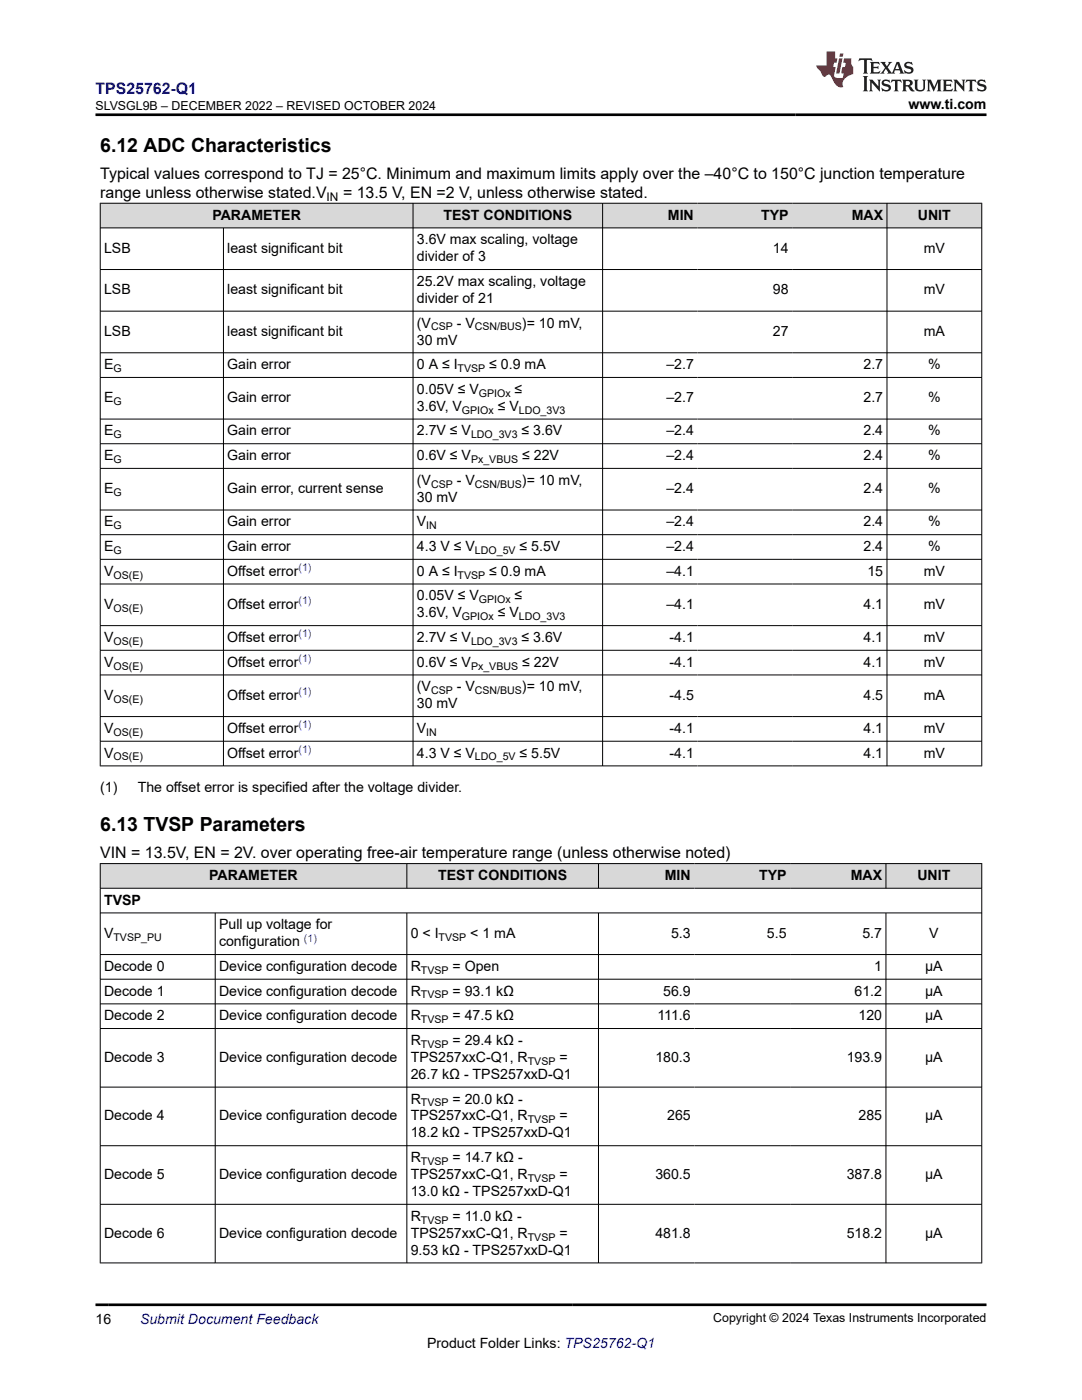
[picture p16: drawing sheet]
<svg xmlns="http://www.w3.org/2000/svg" width="216mm" height="279mm" viewBox="0 0 216 279" stroke-linecap="round" stroke-linejoin="round" font-family="sans-serif">
<defs><g id="words">
<g font-size="3.9">
<text x="20" y="30.3">6.12 ADC Characteristics</text>
<text x="20" y="165.9">6.13 TVSP Parameters</text>
</g>
<text font-size="3.2" fill="#00f" x="19" y="18.7">TPS25762-Q1</text>
<g font-size="3.2">
<text x="20" y="35.7">Typical values correspond to TJ = 25°C. Minimum and maximum limits apply over the –40°C to 150°C junction temperature</text>
<text x="20" y="39.5">range unless otherwise stated.V</text>
<text x="68.4" y="39.5">= 13.5 V, EN =2 V, unless otherwise stated.</text>
<text x="20" y="171.3">VIN = 13.5V, EN = 2V. over operating free-air temperature range (unless otherwise noted)</text>
</g>
<g font-size="2.8">
<text x="181.3" y="21.8">www.ti.com</text>
<text x="42.4" y="43.8">PARAMETER</text>
<text x="88.5" y="43.8">TEST CONDITIONS</text>
<text x="133.3" y="43.8">MIN</text>
<text x="151.9" y="43.8">TYP</text>
<text x="169.9" y="43.8">MAX</text>
<text x="183.2" y="43.8">UNIT</text>
<text x="20.8" y="50.4">LSB</text>
<text x="45.4" y="50.4">least significant bit</text>
<text x="83.2" y="48.8">3.6V max scaling, voltage</text>
<text x="83.2" y="52.1">divider of 3</text>
<text x="154.2" y="50.4">14</text>
<text x="184.3" y="50.4">mV</text>
<text x="20.8" y="58.8">LSB</text>
<text x="45.4" y="58.8">least significant bit</text>
<text x="83.2" y="57.1">25.2V max scaling, voltage</text>
<text x="154.2" y="58.8">98</text>
<text x="184.3" y="58.8">mV</text>
<text x="83.2" y="60.5">divider of 21</text>
<text x="83.2" y="65.4">(V</text>
<text x="91.1" y="65.4">- V</text>
<text x="104.2" y="65.4">)= 10 mV,</text>
<text x="20.8" y="67.1">LSB</text>
<text x="45.4" y="67.1">least significant bit</text>
<text x="83.2" y="68.8">30 mV</text>
<text x="154.2" y="67.1">27</text>
<text x="184.3" y="67.1">mA</text>
<text x="20.8" y="73.7">E</text>
<text x="45.4" y="73.7">Gain error</text>
<text x="83.2" y="73.7">0 A ≤ I</text>
<text x="97.6" y="73.7">≤ 0.9 mA</text>
<text x="133" y="73.7">–2.7</text>
<text x="172.3" y="73.7">2.7</text>
<text x="185.2" y="73.7">%</text>
<text x="20.8" y="80.3">E</text>
<text x="45.4" y="80.3">Gain error</text>
<text x="83.2" y="82">3.6V, V</text>
<text x="83.2" y="78.6">0.05V ≤ V</text>
<text x="99.3" y="82">≤ V</text>
<text x="102.7" y="78.6">≤</text>
<text x="133" y="80.3">–2.7</text>
<text x="172.3" y="80.3">2.7</text>
<text x="185.2" y="80.3">%</text>
<text x="20.8" y="86.9">E</text>
<text x="45.4" y="86.9">Gain error</text>
<text x="83.2" y="86.9">2.7V ≤ V</text>
<text x="104.1" y="86.9">≤ 3.6V</text>
<text x="133" y="86.9">–2.4</text>
<text x="172.3" y="86.9">2.4</text>
<text x="185.2" y="86.9">%</text>
<text x="20.8" y="91.8">E</text>
<text x="45.4" y="91.8">Gain error</text>
<text x="83.2" y="91.8">0.6V ≤ V</text>
<text x="104.2" y="91.8">≤ 22V</text>
<text x="133" y="91.8">–2.4</text>
<text x="172.3" y="91.8">2.4</text>
<text x="185.2" y="91.8">%</text>
<text x="20.8" y="98.4">E</text>
<text x="45.4" y="98.4">Gain error, current sense</text>
<text x="83.2" y="100.1">30 mV</text>
<text x="83.2" y="96.8">(V</text>
<text x="91.1" y="96.8">- V</text>
<text x="104.2" y="96.8">)= 10 mV,</text>
<text x="133" y="98.4">–2.4</text>
<text x="172.3" y="98.4">2.4</text>
<text x="185.2" y="98.4">%</text>
<text x="20.8" y="105.1">E</text>
<text x="45.4" y="105.1">Gain error</text>
<text x="83.2" y="105.1">V</text>
<text x="133" y="105.1">–2.4</text>
<text x="172.3" y="105.1">2.4</text>
<text x="185.2" y="105.1">%</text>
<text x="20.8" y="110">E</text>
<text x="45.4" y="110">Gain error</text>
<text x="83.2" y="110">4.3 V ≤ V</text>
<text x="103.7" y="110">≤ 5.5V</text>
<text x="133" y="110">–2.4</text>
<text x="172.3" y="110">2.4</text>
<text x="185.2" y="110">%</text>
<text x="20.8" y="114.9">V</text>
<text x="45.4" y="114.9">Offset error</text>
<text x="83.2" y="114.9">0 A ≤ I</text>
<text x="83.2" y="119.8">0.05V ≤ V</text>
<text x="97.6" y="114.9">≤ 0.9 mA</text>
<text x="102.7" y="119.8">≤</text>
<text x="133" y="114.9">–4.1</text>
<text x="173.1" y="114.9">15</text>
<text x="184.3" y="114.9">mV</text>
<text x="20.8" y="121.5">V</text>
<text x="45.4" y="121.5">Offset error</text>
<text x="83.2" y="123.2">3.6V, V</text>
<text x="99.3" y="123.2">≤ V</text>
<text x="133" y="121.5">–4.1</text>
<text x="172.3" y="121.5">4.1</text>
<text x="184.3" y="121.5">mV</text>
<text x="20.8" y="128.1">V</text>
<text x="45.4" y="128.1">Offset error</text>
<text x="83.2" y="128.1">2.7V ≤ V</text>
<text x="104.1" y="128.1">≤ 3.6V</text>
<text x="133.6" y="128.1">-4.1</text>
<text x="172.3" y="128.1">4.1</text>
<text x="184.3" y="128.1">mV</text>
<text x="20.8" y="133.1">V</text>
<text x="45.4" y="133.1">Offset error</text>
<text x="83.2" y="133.1">0.6V ≤ V</text>
<text x="83.2" y="138">(V</text>
<text x="91.1" y="138">- V</text>
<text x="104.2" y="138">)= 10 mV,</text>
<text x="104.2" y="133.1">≤ 22V</text>
<text x="133.6" y="133.1">-4.1</text>
<text x="172.3" y="133.1">4.1</text>
<text x="184.3" y="133.1">mV</text>
<text x="20.8" y="139.7">V</text>
<text x="45.4" y="139.7">Offset error</text>
<text x="83.2" y="141.4">30 mV</text>
<text x="133.6" y="139.7">-4.5</text>
<text x="172.3" y="139.7">4.5</text>
<text x="184.3" y="139.7">mA</text>
<text x="20.8" y="146.3">V</text>
<text x="45.4" y="146.3">Offset error</text>
<text x="83.2" y="146.3">V</text>
<text x="133.6" y="146.3">-4.1</text>
<text x="172.3" y="146.3">4.1</text>
<text x="184.3" y="146.3">mV</text>
<text x="20.8" y="151.2">V</text>
<text x="45.4" y="151.2">Offset error</text>
<text x="83.2" y="151.2">4.3 V ≤ V</text>
<text x="103.7" y="151.2">≤ 5.5V</text>
<text x="133.6" y="151.2">-4.1</text>
<text x="172.3" y="151.2">4.1</text>
<text x="184.3" y="151.2">mV</text>
<text x="20" y="158">(1)</text>
<text x="27.5" y="158">The offset error is specified after the voltage divider.</text>
<text x="41.8" y="175.6">PARAMETER</text>
<text x="87.4" y="175.6">TEST CONDITIONS</text>
<text x="132.7" y="175.6">MIN</text>
<text x="151.5" y="175.6">TYP</text>
<text x="169.7" y="175.6">MAX</text>
<text x="183" y="175.6">UNIT</text>
<text x="20.8" y="180.5">TVSP</text>
<text x="43.7" y="185.5">Pull up voltage for</text>
<text x="20.8" y="187.2">V</text>
<text x="43.7" y="188.9">configuration</text>
<text x="81.9" y="187.2">0 &lt; I</text>
<text x="93.8" y="187.2">&lt; 1 mA</text>
<text x="133.9" y="187.2">5.3</text>
<text x="153" y="187.2">5.5</text>
<text x="172.1" y="187.2">5.7</text>
<text x="185.4" y="187.2">V</text>
<text x="20.8" y="193.8">Decode 0</text>
<text x="43.7" y="193.8">Device configuration decode</text>
<text x="81.9" y="193.8">R</text>
<text x="90.3" y="193.8">= Open</text>
<text x="174.4" y="193.8">1</text>
<text x="184.6" y="193.8">µA</text>
<text x="20.8" y="198.7">Decode 1</text>
<text x="20.8" y="203.6">Decode 2</text>
<text x="43.7" y="198.7">Device configuration decode</text>
<text x="43.7" y="203.6">Device configuration decode</text>
<text x="81.9" y="198.7">R</text>
<text x="81.9" y="203.6">R</text>
<text x="90.3" y="198.7">= 93.1 kΩ</text>
<text x="90.3" y="203.6">= 47.5 kΩ</text>
<text x="131.2" y="203.6">111.6</text>
<text x="132.3" y="198.7">56.9</text>
<text x="170.5" y="198.7">61.2</text>
<text x="171.3" y="203.6">120</text>
<text x="184.6" y="198.7">µA</text>
<text x="184.6" y="203.6">µA</text>
<text x="81.9" y="208.5">R</text>
<text x="90.3" y="208.5">= 29.4 kΩ -</text>
<text x="20.8" y="211.9">Decode 3</text>
<text x="43.7" y="211.9">Device configuration decode</text>
<text x="81.9" y="211.9">TPS257xxC-Q1, R</text>
<text x="81.9" y="215.3">26.7 kΩ - TPS257xxD-Q1</text>
<text x="111.6" y="211.9">=</text>
<text x="130.8" y="211.9">180.3</text>
<text x="168.9" y="211.9">193.9</text>
<text x="184.6" y="211.9">µA</text>
<text x="81.9" y="220.2">R</text>
<text x="90.3" y="220.2">= 20.0 kΩ -</text>
<text x="20.8" y="223.6">Decode 4</text>
<text x="43.7" y="223.6">Device configuration decode</text>
<text x="81.9" y="223.6">TPS257xxC-Q1, R</text>
<text x="81.9" y="227">18.2 kΩ - TPS257xxD-Q1</text>
<text x="111.6" y="223.6">=</text>
<text x="133.1" y="223.6">265</text>
<text x="171.3" y="223.6">285</text>
<text x="184.6" y="223.6">µA</text>
<text x="81.9" y="231.9">R</text>
<text x="90.3" y="231.9">= 14.7 kΩ -</text>
<text x="20.8" y="235.3">Decode 5</text>
<text x="43.7" y="235.3">Device configuration decode</text>
<text x="81.9" y="235.3">TPS257xxC-Q1, R</text>
<text x="81.9" y="238.7">13.0 kΩ - TPS257xxD-Q1</text>
<text x="111.6" y="235.3">=</text>
<text x="130.8" y="235.3">360.5</text>
<text x="168.9" y="235.3">387.8</text>
<text x="184.6" y="235.3">µA</text>
<text x="81.9" y="243.6">R</text>
<text x="90.3" y="243.6">= 11.0 kΩ -</text>
<text x="20.8" y="247">Decode 6</text>
<text x="43.7" y="247">Device configuration decode</text>
<text x="81.9" y="247">TPS257xxC-Q1, R</text>
<text x="81.9" y="250.4">9.53 kΩ - TPS257xxD-Q1</text>
<text x="111.6" y="247">=</text>
<text x="130.8" y="247">481.8</text>
<text x="168.9" y="247">518.2</text>
<text x="184.6" y="247">µA</text>
<text x="19" y="264.2">16</text>
<text x="85.2" y="269">Product Folder Links: TPS25762-Q1</text>
</g>
<text font-size="2.8" fill="#00f" x="27.9" y="264.2">Submit Document Feedback</text>
<g font-size="2.5">
<text x="19.1" y="21.9">SLVSGL9B – DECEMBER 2022 – REVISED OCTOBER 2024</text>
<text x="142.3" y="263.9">Copyright © 2024 Texas Instruments Incorporated</text>
</g>
<text font-size="2.4" x="65.2" y="40.1">IN</text>
<g font-size="2.1">
<text x="86" y="65.9">CSP</text>
<text x="94.7" y="65.9">CSN/BUS</text>
<text x="22.6" y="74.2">G</text>
<text x="91.3" y="74.2">TVSP</text>
<text x="22.6" y="80.9">G</text>
<text x="92.2" y="82.6">GPIOx</text>
<text x="95.6" y="79.2">GPIOx</text>
<text x="103.5" y="82.6">LDO_3V3</text>
<text x="22.6" y="87.5">G</text>
<text x="94" y="87.5">LDO_3V3</text>
<text x="22.6" y="92.4">G</text>
<text x="94" y="92.4">Px_VBUS</text>
<text x="22.6" y="99">G</text>
<text x="86" y="97.3">CSP</text>
<text x="94.7" y="97.3">CSN/BUS</text>
<text x="22.6" y="105.6">G</text>
<text x="85.1" y="105.6">IN</text>
<text x="22.6" y="110.5">G</text>
<text x="94.8" y="110.5">LDO_5V</text>
<text x="22.6" y="115.5">OS(E)</text>
<text x="91.3" y="115.5">TVSP</text>
<text x="22.6" y="122.1">OS(E)</text>
<text x="92.2" y="123.8">GPIOx</text>
<text x="95.6" y="120.4">GPIOx</text>
<text x="103.5" y="123.8">LDO_3V3</text>
<text x="22.6" y="128.7">OS(E)</text>
<text x="94" y="128.7">LDO_3V3</text>
<text x="22.6" y="133.6">OS(E)</text>
<text x="94" y="133.6">Px_VBUS</text>
<text x="22.6" y="140.2">OS(E)</text>
<text x="86" y="138.5">CSP</text>
<text x="94.7" y="138.5">CSN/BUS</text>
<text x="22.6" y="146.8">OS(E)</text>
<text x="85.1" y="146.8">IN</text>
<text x="22.6" y="151.8">OS(E)</text>
<text x="94.8" y="151.8">LDO_5V</text>
<text x="22.6" y="187.7">TVSP_PU</text>
<text x="87.5" y="187.7">TVSP</text>
<text x="84" y="194.3">TVSP</text>
<text x="84" y="199.3">TVSP</text>
<text x="84" y="204.2">TVSP</text>
<text x="84" y="209.1">TVSP</text>
<text x="105.3" y="212.5">TVSP</text>
<text x="84" y="220.8">TVSP</text>
<text x="105.3" y="224.2">TVSP</text>
<text x="84" y="232.5">TVSP</text>
<text x="105.3" y="235.9">TVSP</text>
<text x="84" y="244.2">TVSP</text>
<text x="105.3" y="247.6">TVSP</text>
</g>
<g font-size="2.1" fill="#00f">
<text x="59.6" y="114">(1)</text>
<text x="59.6" y="120.6">(1)</text>
<text x="59.6" y="127.2">(1)</text>
<text x="59.6" y="132.1">(1)</text>
<text x="59.6" y="138.7">(1)</text>
<text x="59.6" y="145.3">(1)</text>
<text x="59.6" y="150.3">(1)</text>
<text x="60.7" y="187.9">(1)</text>
</g>
</g></defs>
<g fill="#d8d8d8">
<path d="M20 40.6h175.9v4.9h-175.9z" fill-rule="evenodd"/>
<path d="M20.1 40.6h62.3v4.8h-62.3z" fill-rule="evenodd"/>
<path d="M82.5 40.6h37.7v4.8h-37.7z" fill-rule="evenodd"/>
<path d="M120.3 40.6h18.9v4.8h-18.9z" fill-rule="evenodd"/>
<path d="M139.2 40.6h18.9v4.8h-18.9z" fill-rule="evenodd"/>
<path d="M158.1 40.6h18.8v4.8h-18.8z" fill-rule="evenodd"/>
<path d="M177 40.6h18.8v4.8h-18.8z" fill-rule="evenodd"/>
</g>
<g fill="none" stroke="#000" stroke-width=".2">
<path d="M19.9 40.6h176.1M19.9 45.5h176.1M19.9 53.8h176.1M20 40.5v112.4M44.6 45.5v107.4M82.4 40.5v112.4M120.2 40.5v112.4M177 40.5v112.4M195.9 40.5v112.4M19.9 62.1h176.1M19.9 70.4h176.1M19.9 75.3h176.1"/>
<path d="M19.9 83.6h176.1M19.9 88.6h176.1M19.9 93.5h176.1M19.9 101.8h176.1M19.9 106.7h176.1M19.9 111.6h176.1M19.9 116.5h176.1M19.9 124.9h176.1M19.9 129.8h176.1M19.9 134.7h176.1M19.9 143h176.1M19.9 147.9h176.1"/>
<path d="M19.9 152.8h176.1"/>
</g>
<g fill="#d8d8d8">
<path d="M20 172.3h175.9v5h-175.9z" fill-rule="evenodd"/>
<path d="M20.1 172.4h61v4.8h-61z" fill-rule="evenodd"/>
<path d="M81.2 172.4h38.2v4.8h-38.2z" fill-rule="evenodd"/>
<path d="M119.5 172.4h19v4.8h-19z" fill-rule="evenodd"/>
<path d="M138.5 172.4h19.2v4.8h-19.2z" fill-rule="evenodd"/>
<path d="M157.7 172.4h19v4.8h-19z" fill-rule="evenodd"/>
<path d="M176.8 172.4h19v4.8h-19z" fill-rule="evenodd"/>
</g>
<g fill="none" stroke="#000" stroke-width=".2">
<path d="M19.9 172.3h176.1M19.9 177.3h176.1M20 172.3v79.8M81.2 172.3v5M119.4 172.3v5M176.8 172.3v5M195.9 172.3v79.8M19.9 182.2h176.1M19.9 190.5h176.1M19.9 195.4h176.1M42.9 182.2v69.9M81.2 182.2v69.9"/>
<path d="M119.4 182.2v69.9M176.8 182.2v69.9M19.9 200.3h176.1M19.9 205.3h176.1M19.9 217h176.1M19.9 228.7h176.1M19.9 240.3h176.1M19.9 252h176.1"/>
</g>
<path d="M171.5 11.6l-.2 .6 .5-.2h.6v.1v2.2l-.2 .4h1l-.2-.4v-2.2v-.1h.5l.6 .2-.2-.6zM173.6 12.4l.2 .3v1.6l-.2 .4h1.9l.1-.6a1.08 1.08 0 0 1-1.3 .2v-.7h.6l.4 .2v-.7l-.4 .2h-.6v-.5l.2-.2a1 1 0 0 1 1 .3l-.1-.5zM175.7 12.4l.9 1.1-1 1.2h.9l-.2-.2 .5-.8 .4 .8-.2 .2h1.6l-.2-.2 .2-.5h.9l.1 .5-.1 .2h.9l-.2-.4-.8-1.9h-.5l-.9 2.1-.9-1.1 .9-1h-.8l.2 .2-.4 .6-.4-.6 .2-.2zM179 12.8l.4 1h-.7zM180.7 12.5a.65 .65 0 0 0-.2 .7 .65 .65 0 0 0 .6 .5l.6 .1 .1 .3a.79 .79 0 0 1-.7 .4 .79 .79 0 0 1-.7-.5l.1 .7 .2-.1a.93 .93 0 0 0 1.1 0 .93 .93 0 0 0 .4-.9 1.46 1.46 0 0 0-1.2-.6l-.1-.3a1.09 1.09 0 0 1 1.2 .2l-.2-.6-.1 .1-.5-.2zM172.2 15.2l.2 .4v2.2l-.2 .4h1l-.2-.4v-2.2l.2-.4zM173.4 15.9l.2 .4v1.5l-.2 .4h.8l-.3-.4 .1-1.3 1.6 1.8v-2l.2-.4h-.7l.1 .2 .1 1.1-1.2-1.3zM176.2 16a.65 .65 0 0 0-.2 .8 .65 .65 0 0 0 .6 .4l.6 .2 .1 .2a.79 .79 0 0 1-.7 .4 .79 .79 0 0 1-.7-.5l.1 .7 .2-.1a.93 .93 0 0 0 1.1 .1 .93 .93 0 0 0 .4-1 1.46 1.46 0 0 0-1.2-.5l-.1-.4a1.09 1.09 0 0 1 1.2 .2l-.1-.6-.2 .1-.5-.1zM177.9 15.9l-.1 .6a.63 .63 0 0 1 .8-.3v1.6l-.3 .4h1l-.2-.4v-1.6a.66 .66 0 0 1 .8 .3l-.1-.6zM180 15.9l.2 .4v1.5l-.2 .4h1l-.2-.2-.1-.7h.5l.1 .2a.79 .79 0 0 0 1.2 .6l-1-.9a.61 .61 0 0 0 .6-.6 .61 .61 0 0 0-.5-.7zM180.8 16.2h.1a.47 .47 0 0 1 .5 .1 .47 .47 0 0 1 .1 .5l-.1 .1-.7 .1zM182.3 15.9l.2 .2a2.27 2.27 0 0 0 .4 2 1.04 1.04 0 0 0 1.7-.7v-1.3l.2-.2h-.8l.2 .4v1.1a.6 .6 0 0 1-.6 .6 .6 .6 0 0 1-.6-.6v-1.1l.3-.4zM184.9 15.9l.2 .4v1.5l-.2 .4h.8l-.3-.4v-1.4l.9 1.9 .9-1.9v1.4l-.3 .4h1l-.2-.4v-1.5l.2-.4h-.8l-.7 1.5-.6-1.5zM188.1 15.9l.2 .4v1.5l-.2 .4h1.9l.1-.6a1.09 1.09 0 0 1-1.3 .2v-.7h.6l.4 .2v-.6l-.4 .2h-.6v-.6l.2-.1a1.01 1.01 0 0 1 1 .3l-.1-.6zM190.2 15.9l.3 .4v1.5l-.3 .4h.8l-.2-.4v-1.3l1.6 1.8v-2l.2-.4h-.7l.2 .2v1.1l-1.2-1.3zM192.8 15.9l-.1 .6a.63 .63 0 0 1 .8-.3v1.6l-.3 .4h1l-.2-.4v-1.6a.66 .66 0 0 1 .8 .3l-.1-.6zM195.2 16a.65 .65 0 0 0-.2 .8 .65 .65 0 0 0 .6 .4l.6 .2 .2 .2a.79 .79 0 0 1-.7 .4 .79 .79 0 0 1-.7-.5l.1 .7 .2-.1a.93 .93 0 0 0 1 .1 .93 .93 0 0 0 .5-1 1.46 1.46 0 0 0-1.3-.5v-.4a1.09 1.09 0 0 1 1.2 .2l-.2-.6-.2 .1-.5-.1z" fill="#231f20"/>
<path d="M164.9 10.3v2.7h-2l.1 .4 .8 1a.95 .95 0 0 0 1 .9 .59 .59 0 0 1 .5-.4 .59 .59 0 0 1 .5 .3l.4 .8a1.59 1.59 0 0 0 2.1 1.4 1.61 1.61 0 0 1 1-2.3l1-.3-.1-1.5a1.59 1.59 0 0 1-.3-1.7h-1.5l-.2 .9h.6l-.2 .9h-.5l-.2 .9v.3l.4 .1-.1 .9h-.7a.73 .73 0 0 1-1-.7l.3-1.5h-.5l.1-.9h.5l.2-.9h-.5v-1.3zM167.4 11.6l-.6 3.1h.7l.6-3.1zM167.6 10.7l-.1 .6h.7l.1-.6z" fill="#ed1c24"/>
<path d="M19 22.9h177.8M19 260.4h177.8" fill="none" stroke="#000" stroke-width=".53"/>
<use href="#words"/>
</svg>
